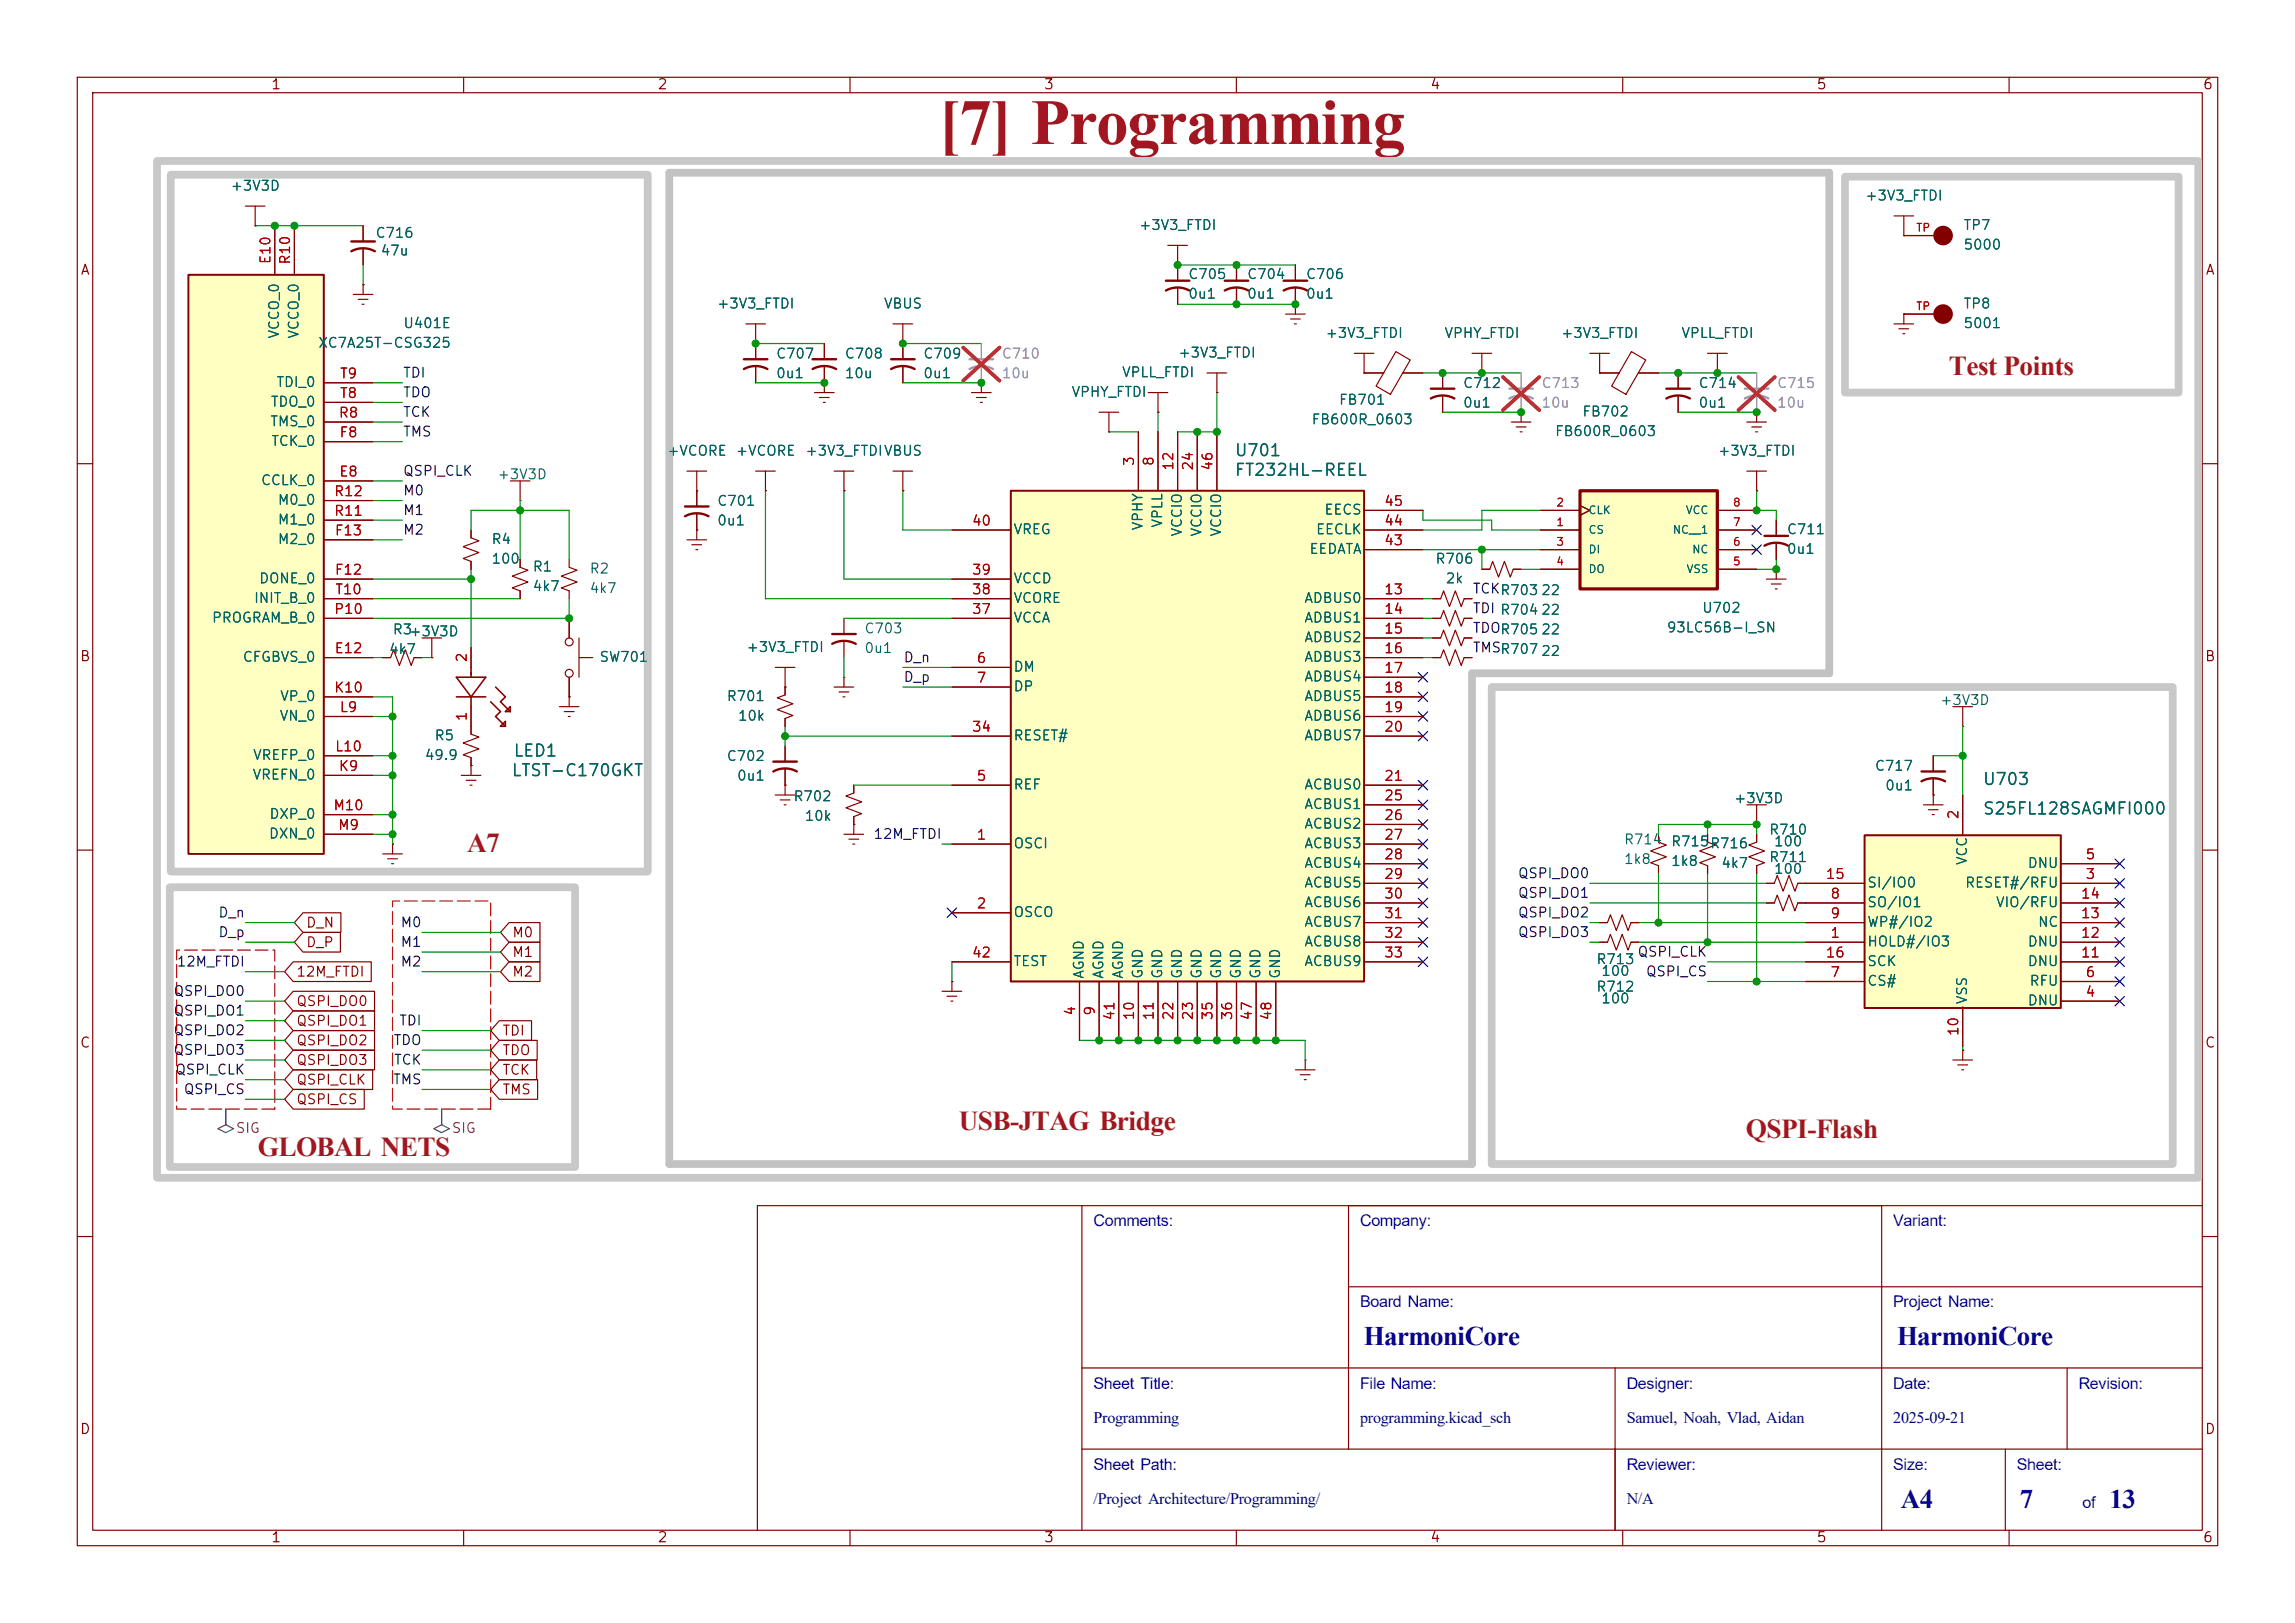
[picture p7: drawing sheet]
<svg xmlns="http://www.w3.org/2000/svg" width="297mm" height="210mm" viewBox="0 0 297 210" stroke-linecap="round" stroke-linejoin="round" font-family="sans-serif">
<defs><g id="words">
<text font-size="8.4" fill="#a21622" x="121.5" y="18.6">[7] Programming</text>
<g font-size="3.5" fill="#a21622">
<text x="252.2" y="48.5">Test Points</text>
<text x="60.4" y="110.2">A7</text>
<text x="33.4" y="149.6">GLOBAL NETS</text>
<text x="124.1" y="146.3">USB-JTAG Bridge</text>
<text x="225.9" y="147.3">QSPI-Flash</text>
</g>
<g font-size="3.5" fill="#00007f">
<text x="176.5" y="174.1">HarmoniCore</text>
<text x="245.5" y="174.1">HarmoniCore</text>
<text x="246" y="195.1">A4</text>
<text x="261.4" y="195.1">7</text>
<text x="273" y="195.1">13</text>
</g>
<g font-size="2.1" fill="#00f">
<text x="141.5" y="158.7">Comments:</text>
<text x="176" y="158.7">Company:</text>
<text x="245" y="158.7">Variant:</text>
<text x="176" y="169.2">Board Name:</text>
<text x="245" y="169.2">Project Name:</text>
<text x="141.5" y="179.7">Sheet Title:</text>
<text x="176" y="179.7">File Name:</text>
<text x="210.5" y="179.7">Designer:</text>
<text x="245" y="179.7">Date:</text>
<text x="269" y="179.7">Revision:</text>
<text x="141.5" y="190.2">Sheet Path:</text>
<text x="210.5" y="190.2">Reviewer:</text>
<text x="245" y="190.2">Size:</text>
<text x="261" y="190.2">Sheet:</text>
<text x="269.5" y="195.2">of</text>
</g>
<g font-size="2.1" fill="#00007f">
<text x="141.5" y="184.2">Programming</text>
<text x="176" y="184.2">programming.kicad_sch</text>
<text x="210.5" y="184.2">Samuel, Noah, Vlad, Aidan</text>
<text x="245" y="184.2">2025-09-21</text>
<text x="141.5" y="194.7">/Project Architecture/Programming/</text>
<text x="210.5" y="194.7">N/A</text>
</g>
<g font-size="1.5" fill="#006464">
<text x="159.7" y="59.4">U701</text>
<text x="159.7" y="62">FT232HL-REEL</text>
<text x="66.1" y="100.8">LTST-C170GKT</text>
<text x="66.4" y="98.3">LED1</text>
<text x="256.5" y="102">U703</text>
<text x="256.5" y="105.8">S25FL128SAGMFI000</text>
</g>
<g font-size="1.3" fill="#840000">
<text x="35" y="11.9">1</text>
<text x="85" y="11.9">2</text>
<text x="135" y="11.9">3</text>
<text x="185" y="11.9">4</text>
<text x="235" y="11.9">5</text>
<text x="285" y="11.9">6</text>
<text x="10.3" y="35.9">A</text>
<text x="285.3" y="35.9">A</text>
<text x="10.3" y="85.9">B</text>
<text x="285.3" y="85.9">B</text>
<text x="39.5" y="122.9">D_P</text>
<text x="39.5" y="120.3">D_N</text>
<text x="66.2" y="121.6">M0</text>
<text x="66.2" y="124.1">M1</text>
<text x="38.3" y="126.7">12M_FTDI</text>
<text x="38.3" y="130.5">QSPI_DO0</text>
<text x="66.2" y="126.7">M2</text>
<text x="10.3" y="135.9">C</text>
<text x="38.3" y="133">QSPI_DO1</text>
<text x="38.3" y="135.6">QSPI_DO2</text>
<text x="64.9" y="134.3">TDI</text>
<text x="64.9" y="136.8">TDO</text>
<text x="285.3" y="135.9">C</text>
<text x="38.3" y="138.1">QSPI_DO3</text>
<text x="38.3" y="140.7">QSPI_CLK</text>
<text x="38.3" y="143.2">QSPI_CS</text>
<text x="64.9" y="139.4">TCK</text>
<text x="64.9" y="141.9">TMS</text>
<text x="10.3" y="185.9">D</text>
<text x="285.3" y="185.9">D</text>
<text x="35" y="199.9">1</text>
<text x="85" y="199.9">2</text>
<text x="135" y="199.9">3</text>
<text x="185" y="199.9">4</text>
<text x="235" y="199.9">5</text>
<text x="285" y="199.9">6</text>
</g>
<g font-size="1.3" fill="#006464">
<text x="29.7" y="25">+3V3D</text>
<text x="241.3" y="26.3">+3V3_FTDI</text>
<text x="48.5" y="31.1">C716</text>
<text x="49.2" y="33.4">47u</text>
<text x="147.3" y="30.1">+3V3_FTDI</text>
<text x="254" y="30.1">TP7</text>
<text x="254" y="32.6">5000</text>
<text x="92.7" y="40.2">+3V3_FTDI</text>
<text x="114.3" y="40.2">VBUS</text>
<text x="153.7" y="36.4">C705</text>
<text x="153.7" y="39">0u1</text>
<text x="161.3" y="36.4">C704</text>
<text x="161.3" y="39">0u1</text>
<text x="168.9" y="36.4">C706</text>
<text x="168.9" y="39">0u1</text>
<text x="254" y="40.2">TP8</text>
<text x="36.4" y="43.9" transform="rotate(-90 36.4 43.9)">VCCO_0</text>
<text x="39" y="43.9" transform="rotate(-90 39 43.9)">VCCO_0</text>
<text x="41.1" y="45.3">XC7A25T-CSG325</text>
<text x="52.1" y="42.8">U401E</text>
<text x="100.3" y="46.7">C707</text>
<text x="109.2" y="46.7">C708</text>
<text x="119.4" y="46.7">C709</text>
<text x="152.4" y="46.6">+3V3_FTDI</text>
<text x="171.4" y="44">+3V3_FTDI</text>
<text x="186.8" y="44">VPHY_FTDI</text>
<text x="201.9" y="44">+3V3_FTDI</text>
<text x="217.5" y="44">VPLL_FTDI</text>
<text x="254" y="42.8">5001</text>
<text x="34.9" y="52.9">TDO_0</text>
<text x="35.7" y="50.4">TDI_0</text>
<text x="100.3" y="49.3">0u1</text>
<text x="109.2" y="49.3">10u</text>
<text x="119.4" y="49.3">0u1</text>
<text x="138.6" y="51.7">VPHY_FTDI</text>
<text x="145.1" y="49.1">VPLL_FTDI</text>
<text x="173.2" y="52.7">FB701</text>
<text x="189.2" y="50.5">C712</text>
<text x="189.2" y="53.1">0u1</text>
<text x="219.7" y="50.5">C714</text>
<text x="219.7" y="53.1">0u1</text>
<text x="34.9" y="55.5">TMS_0</text>
<text x="35" y="58">TCK_0</text>
<text x="86.2" y="59.3">+VCORE</text>
<text x="95.1" y="59.3">+VCORE</text>
<text x="104.1" y="59.3">+3V3_FTDIVBUS</text>
<text x="169.6" y="55.2">FB600R_0603</text>
<text x="201.1" y="56.7">FB600R_0603</text>
<text x="204.7" y="54.2">FB702</text>
<text x="222.2" y="59.3">+3V3_FTDI</text>
<text x="33.7" y="63.1">CCLK_0</text>
<text x="35.9" y="65.6">M0_0</text>
<text x="64.3" y="62.3">+3V3D</text>
<text x="92.7" y="65.8">C701</text>
<text x="35.9" y="70.7">M2_0</text>
<text x="35.9" y="68.2">M1_0</text>
<text x="63.5" y="70.7">R4</text>
<text x="92.7" y="68.3">0u1</text>
<text x="131.1" y="69.4">VREG</text>
<text x="148.2" y="68.7" transform="rotate(-90 148.2 68.7)">VPHY</text>
<text x="150.7" y="68.4" transform="rotate(-90 150.7 68.4)">VPLL</text>
<text x="153.3" y="69.5" transform="rotate(-90 153.3 69.5)">VCCIO</text>
<text x="155.8" y="69.5" transform="rotate(-90 155.8 69.5)">VCCIO</text>
<text x="158.3" y="69.5" transform="rotate(-90 158.3 69.5)">VCCIO</text>
<text x="169.4" y="72">EEDATA</text>
<text x="170.2" y="69.4">EECLK</text>
<text x="171.3" y="66.9">EECS</text>
<text x="231.1" y="69.4">C711</text>
<text x="231.1" y="72">0u1</text>
<text x="33.4" y="75.8">DONE_0</text>
<text x="63.5" y="73.3">100</text>
<text x="68.8" y="74.3">R1</text>
<text x="68.8" y="76.8">4k7</text>
<text x="76.2" y="74.5">R2</text>
<text x="76.2" y="77.1">4k7</text>
<text x="131.1" y="75.8">VCCD</text>
<text x="185.7" y="73.3">R706</text>
<text x="187" y="75.8">2k</text>
<text x="194" y="77.3">R703</text>
<text x="199.3" y="77.3">22</text>
<text x="27.3" y="80.9">PROGRAM_B_0</text>
<text x="32.8" y="78.3">INIT_B_0</text>
<text x="50.7" y="82.4">R3+3V3D</text>
<text x="111.8" y="82.3">C703</text>
<text x="131.1" y="80.9">VCCA</text>
<text x="131.1" y="78.3">VCORE</text>
<text x="168.7" y="78.3">ADBUS0</text>
<text x="168.7" y="80.9">ADBUS1</text>
<text x="168.7" y="83.4">ADBUS2</text>
<text x="194" y="82.4">R705</text>
<text x="194" y="79.9">R704</text>
<text x="199.3" y="82.4">22</text>
<text x="199.3" y="79.9">22</text>
<text x="215.6" y="82.1">93LC56B-I_SN</text>
<text x="220.2" y="79.6">U702</text>
<text x="31.3" y="86">CFGBVS_0</text>
<text x="50.2" y="84.9">4k7</text>
<text x="77.5" y="86">SW701</text>
<text x="96.5" y="84.7">+3V3_FTDI</text>
<text x="111.8" y="84.8">0u1</text>
<text x="131.1" y="87.2">DM</text>
<text x="131.1" y="89.8">DP</text>
<text x="168.7" y="86">ADBUS3</text>
<text x="168.7" y="88.5">ADBUS4</text>
<text x="194" y="84.9">R707</text>
<text x="199.3" y="85.2">22</text>
<text x="36.1" y="93.6">VN_0</text>
<text x="36.2" y="91">VP_0</text>
<text x="93.9" y="91">R701</text>
<text x="95.4" y="93.6">10k</text>
<text x="168.7" y="91">ADBUS5</text>
<text x="168.7" y="93.6">ADBUS6</text>
<text x="251" y="91.5">+3V3D</text>
<text x="32.6" y="101.2">VREFN_0</text>
<text x="32.6" y="98.7">VREFP_0</text>
<text x="54.9" y="98.7">49.9</text>
<text x="56.1" y="96.1">R5</text>
<text x="93.9" y="98.8">C702</text>
<text x="95.3" y="101.3">0u1</text>
<text x="131.1" y="96.1">RESET#</text>
<text x="168.7" y="96.1">ADBUS7</text>
<text x="242.5" y="100.1">C717</text>
<text x="34.8" y="106.3">DXP_0</text>
<text x="102.6" y="104">R702</text>
<text x="104" y="106.5">10k</text>
<text x="131.1" y="102.5">REF</text>
<text x="168.7" y="102.5">ACBUS0</text>
<text x="168.7" y="105">ACBUS1</text>
<text x="168.7" y="107.5">ACBUS2</text>
<text x="224.3" y="104.2">+3V3D</text>
<text x="243.9" y="102.6">0u1</text>
<text x="34.7" y="108.8">DXN_0</text>
<text x="131.1" y="110.1">OSCI</text>
<text x="168.7" y="110.1">ACBUS3</text>
<text x="168.7" y="112.6">ACBUS4</text>
<text x="210.1" y="109.6">R714</text>
<text x="210.1" y="112.1">1k8</text>
<text x="216.2" y="109.8">R715R716</text>
<text x="216.2" y="112.4">1k8</text>
<text x="222.7" y="112.6">4k7</text>
<text x="228.8" y="108.3">R710</text>
<text x="228.8" y="111.9">R711</text>
<text x="229.5" y="109.8">100</text>
<text x="229.5" y="113.4">100</text>
<text x="254.9" y="112" transform="rotate(-90 254.9 112)">VCC</text>
<text x="262.3" y="112.6">DNU</text>
<text x="131.1" y="119">OSCO</text>
<text x="168.7" y="115.2">ACBUS5</text>
<text x="168.7" y="117.7">ACBUS6</text>
<text x="241.6" y="117.7">SO/IO1</text>
<text x="241.6" y="115.2">SI/IO0</text>
<text x="254.2" y="115.2">RESET#/RFU</text>
<text x="258.2" y="117.7">VIO/RFU</text>
<text x="131.1" y="125.3">TEST</text>
<text x="168.7" y="120.2">ACBUS7</text>
<text x="168.7" y="122.8">ACBUS8</text>
<text x="168.7" y="125.3">ACBUS9</text>
<text x="206.5" y="125.1">R713</text>
<text x="241.6" y="122.8">HOLD#/IO3</text>
<text x="241.6" y="120.2">WP#/IO2</text>
<text x="241.6" y="125.3">SCK</text>
<text x="262.3" y="125.3">DNU</text>
<text x="262.3" y="122.8">DNU</text>
<text x="263.6" y="120.2">NC</text>
<text x="140.6" y="126.7" transform="rotate(-90 140.6 126.7)">AGND</text>
<text x="143.1" y="126.7" transform="rotate(-90 143.1 126.7)">AGND</text>
<text x="145.6" y="126.7" transform="rotate(-90 145.6 126.7)">AGND</text>
<text x="148.2" y="126.7" transform="rotate(-90 148.2 126.7)">GND</text>
<text x="150.7" y="126.7" transform="rotate(-90 150.7 126.7)">GND</text>
<text x="153.3" y="126.7" transform="rotate(-90 153.3 126.7)">GND</text>
<text x="155.8" y="126.7" transform="rotate(-90 155.8 126.7)">GND</text>
<text x="158.3" y="126.7" transform="rotate(-90 158.3 126.7)">GND</text>
<text x="160.9" y="126.7" transform="rotate(-90 160.9 126.7)">GND</text>
<text x="163.4" y="126.7" transform="rotate(-90 163.4 126.7)">GND</text>
<text x="166" y="126.7" transform="rotate(-90 166 126.7)">GND</text>
<text x="206.5" y="128.6">R712</text>
<text x="207.1" y="126.6">100</text>
<text x="207.1" y="130.1">100</text>
<text x="241.6" y="127.9">CS#</text>
<text x="254.9" y="130" transform="rotate(-90 254.9 130)">VSS</text>
<text x="262.3" y="130.4">DNU</text>
<text x="262.6" y="127.9">RFU</text>
</g>
<g font-size="1.3" fill="#a90000">
<text x="35.3" y="34.3" transform="rotate(-90 35.3 34.3)">E10</text>
<text x="37.8" y="34.3" transform="rotate(-90 37.8 34.3)">R10</text>
<text x="43.9" y="51.8">T8</text>
<text x="43.9" y="49.3">T9</text>
<text x="43.7" y="54.4">R8</text>
<text x="43.8" y="56.9">F8</text>
<text x="43.1" y="64.5">R12</text>
<text x="43.8" y="62">E8</text>
<text x="147.1" y="60.4" transform="rotate(-90 147.1 60.4)">3</text>
<text x="149.6" y="60.4" transform="rotate(-90 149.6 60.4)">8</text>
<text x="152.1" y="61" transform="rotate(-90 152.1 61)">12</text>
<text x="154.7" y="61" transform="rotate(-90 154.7 61)">24</text>
<text x="157.2" y="61" transform="rotate(-90 157.2 61)">46</text>
<text x="179" y="65.8">45</text>
<text x="43.1" y="67.1">R11</text>
<text x="43.2" y="69.6">F13</text>
<text x="125.7" y="68.3">40</text>
<text x="179" y="70.9">43</text>
<text x="179" y="68.3">44</text>
<text x="43.2" y="74.7">F12</text>
<text x="43.3" y="77.2">T10</text>
<text x="125.7" y="77.2">38</text>
<text x="125.7" y="74.7">39</text>
<text x="179" y="77.2">13</text>
<text x="43.1" y="79.8">P10</text>
<text x="125.7" y="79.8">37</text>
<text x="179" y="79.8">14</text>
<text x="179" y="82.3">15</text>
<text x="43.1" y="89.9">K10</text>
<text x="43.2" y="84.8">E12</text>
<text x="60.7" y="85.8" transform="rotate(-90 60.7 85.8)">2</text>
<text x="126.3" y="86.1">6</text>
<text x="126.3" y="88.6">7</text>
<text x="179" y="84.8">16</text>
<text x="179" y="87.4">17</text>
<text x="179" y="89.9">18</text>
<text x="43.9" y="92.5">L9</text>
<text x="60.7" y="93.4" transform="rotate(-90 60.7 93.4)">1</text>
<text x="125.7" y="95">34</text>
<text x="179" y="92.5">19</text>
<text x="179" y="95">20</text>
<text x="43.3" y="97.5">L10</text>
<text x="43.7" y="100.1">K9</text>
<text x="126.3" y="101.3">5</text>
<text x="179" y="101.3">21</text>
<text x="43" y="105.2">M10</text>
<text x="43.7" y="107.7">M9</text>
<text x="179" y="103.9">25</text>
<text x="179" y="106.4">26</text>
<text x="253.7" y="106.1" transform="rotate(-90 253.7 106.1)">2</text>
<text x="126.3" y="109">1</text>
<text x="179" y="109">27</text>
<text x="179" y="111.5">28</text>
<text x="269.8" y="111.5">5</text>
<text x="126.3" y="117.9">2</text>
<text x="179" y="114">29</text>
<text x="179" y="116.6">30</text>
<text x="179" y="119.1">31</text>
<text x="236.2" y="114">15</text>
<text x="236.8" y="116.6">8</text>
<text x="236.8" y="119.1">9</text>
<text x="269.2" y="116.6">14</text>
<text x="269.2" y="119.1">13</text>
<text x="269.8" y="114">3</text>
<text x="125.7" y="124.2">42</text>
<text x="179" y="121.7">32</text>
<text x="179" y="124.2">33</text>
<text x="236.2" y="124.2">16</text>
<text x="236.8" y="121.7">1</text>
<text x="269.2" y="124.2">11</text>
<text x="269.2" y="121.7">12</text>
<text x="139.4" y="131.5" transform="rotate(-90 139.4 131.5)">4</text>
<text x="142" y="131.5" transform="rotate(-90 142 131.5)">9</text>
<text x="236.8" y="126.7">7</text>
<text x="269.8" y="129.3">4</text>
<text x="269.8" y="126.7">6</text>
<text x="144.5" y="132.1" transform="rotate(-90 144.5 132.1)">41</text>
<text x="147.1" y="132.1" transform="rotate(-90 147.1 132.1)">10</text>
<text x="149.6" y="132.1" transform="rotate(-90 149.6 132.1)">11</text>
<text x="152.1" y="132.1" transform="rotate(-90 152.1 132.1)">22</text>
<text x="154.7" y="132.1" transform="rotate(-90 154.7 132.1)">23</text>
<text x="157.2" y="132.1" transform="rotate(-90 157.2 132.1)">35</text>
<text x="159.8" y="132.1" transform="rotate(-90 159.8 132.1)">36</text>
<text x="162.3" y="132.1" transform="rotate(-90 162.3 132.1)">47</text>
<text x="164.8" y="132.1" transform="rotate(-90 164.8 132.1)">48</text>
<text x="253.7" y="134.2" transform="rotate(-90 253.7 134.2)">10</text>
</g>
<g font-size="1.3" fill="#989898">
<text x="129.5" y="46.7">C710</text>
<text x="129.5" y="49.3">10u</text>
<text x="199.4" y="50.5">C713</text>
<text x="199.4" y="53.1">10u</text>
<text x="229.9" y="50.5">C715</text>
<text x="229.9" y="53.1">10u</text>
</g>
<g font-size="1.3" fill="#0f0f0f">
<text x="52.1" y="49.2">TDI</text>
<text x="52.1" y="51.7">TDO</text>
<text x="52.1" y="54.3">TCK</text>
<text x="52.1" y="56.8">TMS</text>
<text x="52.1" y="61.9">QSPI_CLK</text>
<text x="52.1" y="64.4">M0</text>
<text x="52.1" y="67">M1</text>
<text x="52.1" y="69.5">M2</text>
<text x="190.5" y="77.1">TCKR703</text>
<text x="190.5" y="82.2">TDOR705</text>
<text x="190.5" y="79.7">TDI R704</text>
<text x="116.8" y="88.6">D_p</text>
<text x="116.8" y="86">D_n</text>
<text x="190.5" y="84.7">TMSR707</text>
<text x="112.9" y="108.9">12M_FTDI</text>
<text x="196.3" y="114">QSPI_DO0</text>
<text x="28.2" y="119">D_n</text>
<text x="196.3" y="119">QSPI_DO2</text>
<text x="196.3" y="116.5">QSPI_DO1</text>
<text x="22.8" y="125.4">12M_FTDI</text>
<text x="28.2" y="121.6">D_p</text>
<text x="51.7" y="120.3">M0</text>
<text x="51.7" y="122.8">M1</text>
<text x="51.7" y="125.4">M2</text>
<text x="196.3" y="121.6">QSPI_DO3</text>
<text x="211.8" y="124.1">QSPI_CLK</text>
<text x="22.4" y="129.2">QSPI_DO0</text>
<text x="22.4" y="131.7">QSPI_DO1</text>
<text x="212.9" y="126.7">QSPI_CS</text>
<text x="22.4" y="134.3">QSPI_DO2</text>
<text x="22.4" y="136.8">QSPI_DO3</text>
<text x="50.8" y="135.5">TDO</text>
<text x="51.6" y="133">TDI</text>
<text x="22.6" y="139.4">QSPI_CLK</text>
<text x="23.7" y="141.9">QSPI_CS</text>
<text x="50.8" y="140.6">TMS</text>
<text x="50.9" y="138.1">TCK</text>
</g>
<g font-size="1.3" fill="#840084">
<text x="30.4" y="146.9">SIG</text>
<text x="58.4" y="146.9">SIG</text>
</g>
<g font-size="1" fill="#a90000">
<text x="247.9" y="30.2">TP</text>
<text x="247.9" y="40.4">TP</text>
<text x="201.3" y="65.8">2</text>
<text x="224.2" y="65.8">8</text>
<text x="201.3" y="68.3">1</text>
<text x="201.3" y="70.9">3</text>
<text x="224.2" y="70.9">6</text>
<text x="224.2" y="68.3">7</text>
<text x="201.3" y="73.4">4</text>
<text x="224.2" y="73.4">5</text>
</g>
<g font-size="1" fill="#006464">
<text x="205.5" y="69.3">CS</text>
<text x="205.5" y="66.8">CLK</text>
<text x="205.5" y="71.9">DI</text>
<text x="216.4" y="69.3">NC__1</text>
<text x="218.1" y="66.8">VCC</text>
<text x="218.9" y="71.9">NC</text>
<text x="205.5" y="74.4">DO</text>
<text x="218.2" y="74.4">VSS</text>
</g>
</g></defs>
<g fill="none" stroke="#840000" stroke-width=".15">
<path d="M10 10h277v190h-277zM12 12h273v186h-273zM60 10v2M110 10v2M160 10v2M210 10v2M260 10v2M245.1 27.9h2.5M246.4 30.5h.1M246.4 27.9v2.6M246.4 30.5h5.1M96.5 41.9h2.6"/>
<path d="M97.8 44.5h.1M97.8 41.9v4.6M97.8 47.5v2M105.4 50.8h2.5M106 51.4h1.3M106.6 52.1h.2M106.7 49.5h.1M106.7 49.5v1.3M207 48.3h2.5M211.1 45.5l1.9 1.1-2.6 4.4-1.8-1zM212 48.3h2.6M245.1 41.9h2.5"/>
<path d="M245.7 42.5h1.3M246.3 43.2h.2M246.4 40.6h.1M246.4 40.6v1.3M246.4 40.6h5.1M10 60h2M88.9 61h2.5M90.2 63.5h.1M90.2 61v4.5M90.2 66.5v2.1M97.8 61h2.5M99.1 63.5h.1"/>
<path d="M99.1 61v2.5M107.9 61h2.6M109.2 63.5h.1M109.2 61v2.5M115.6 61h2.5M116.8 63.5h.1M116.8 61v2.5M285 60h2M100.3 86.4h2.6M101.6 88.9h.1M101.6 86.4v3.5l-1 .4 2 .8-2 .7 2 .8-1 .4v1M101.6 96.5v2.1"/>
<path d="M101.6 99.6v3.3M250.2 97.8v2M252.7 91.4h2.6M254 94h.1M254 91.4v2.6M10 110h2M100.3 102.9h2.6M101 103.5h1.2M101.5 104.1h.2M101.6 101.6h.1M109.2 108h2.6M109.9 108.6h1.2"/>
<path d="M110.4 109.2h.2M110.5 101.6v1l-1 .4 2 .8-2 .7 2 .8-1 .4v2.3M110.5 106.7h.1M228.6 114.3h1l.4-1 .8 2 .7-2 .8 2 .4-1h1M248.9 104.1h2.6M249.6 104.8h1.2M250.1 105.4h.2M250.2 102.9h.1M250.2 100.8v3.3M285 110h2M121.9 128.3h2.6M122.6 128.9h1.2"/>
<path d="M123.1 129.5h.2M123.2 127h.1M123.2 127v1.3M140 156v42M174.5 156v31.5M243.5 156v42M285 156h-187v42M10 160h2M140 177h145M174.5 166.5h110.5M209 177v21M267.5 177v10.5"/>
<path d="M285 160h2M60 198v2M110 198v2M140 187.5h145M160 198v2M210 198v2M259.5 187.5v10.5M260 198v2"/>
</g>
<path d="M96.3 47.8a3.2 3.2 0 0 1 3 0M96.3 46.5h3M88.6 66.8a3.2 3.2 0 0 1 3.1 0M88.6 65.5h3.1M100.1 99.8a3.2 3.2 0 0 1 3 0M100.1 98.6h3M248.7 99.8h3M248.7 101.1a3.2 3.2 0 0 1 3 0" fill="none" stroke="#840000" stroke-width=".3"/>
<g fill="none" stroke="#840000" stroke-width="1.3">
<circle cx="251.5" cy="30.5" r=".63"/>
<circle cx="251.5" cy="40.6" r=".63"/>
</g>
<path d="M130.8 63.5h45.7v63.5h-45.7z" fill="#ffffc2"/>
<path d="M130.8 63.5h45.7v63.5h-45.7z" fill="none" stroke="#840000" stroke-width=".25"/>
<g fill="none" stroke="#840000" stroke-width=".15">
<path d="M147.3 55.9v7.6M149.9 55.9v7.6M152.4 55.9v7.6M154.9 55.9v7.6M156.2 48.3h2.5M157.5 50.8h.1M157.5 48.3v2.5M157.5 55.9v7.6M66 62.2h2.6M67.3 64.8h.1M67.3 62.2v2.6M123.2 77.5h7.6"/>
<path d="M123.2 74.9h7.6M123.2 68.6h7.6M176.5 77.5h7.6M176.5 68.6h7.6M176.5 71.1h7.6M176.5 66h7.6M61 99.1h.1M61 94v1l1 .4-2.1 .7 2.1 .8-2.1 .8 1.1 .3v2.3M73.7 80v2.6M73.7 87.6v2.6M74.9 85.1h1.8M74.9 82.6v5"/>
<path d="M107.9 88.9h2.6M108.6 89.5h1.3M109.1 90.2h.2M109.2 87.6h.1M109.2 87.6v1.3M123.2 86.4h7.6M123.2 88.9h7.6M123.2 80h7.6M123.2 95.3h7.6M176.5 80h7.6M176.5 82.6h7.6M176.5 85.1h7.6"/>
<path d="M176.5 87.6h7.6M176.5 90.2h7.6M176.5 92.7h7.6M176.5 95.3h7.6M59.7 100.3h2.5M60.3 101h1.3M60.8 101.6h.3M123.2 109.2h7.6M123.2 118.1h7.6M123.2 101.6h7.6M176.5 109.2h7.6M176.5 101.6h7.6"/>
<path d="M176.5 104.1h7.6M176.5 106.7h7.6M176.5 111.8h7.6M176.5 114.3h7.6M176.5 116.8h7.6M176.5 119.4h7.6M123.2 124.5h7.6M139.7 127v7.6M142.2 127v7.6M144.8 127v7.6M147.3 127v7.6M149.9 127v7.6"/>
<path d="M152.4 127v7.6M154.9 127v7.6M157.5 127v7.6M160 127v7.6M162.6 127v7.6M165.1 127v7.6M176.5 121.9h7.6M176.5 124.5h7.6"/>
<circle cx="73.7" cy="87.1" r=".51"/>
<circle cx="73.7" cy="83.1" r=".51"/>
</g>
<path d="M125.5 47.8a3.2 3.2 0 0 1 3 0M125.5 46.5h3" fill="none" stroke="#a1a1a1" stroke-width=".3"/>
<path d="M127 44.5v2M127 47.5v2" fill="none" stroke="#a1a1a1" stroke-width=".15"/>
<path d="M124.6 45l4.8 4.3M129.4 45l-4.8 4.3" fill="none" stroke="#e12e31" stroke-width=".46"/>
<path d="M24.4 35.6h17.5v74.9h-17.5z" fill="#ffffc2"/>
<path d="M24.4 35.6h17.5v74.9h-17.5z" fill="none" stroke="#840000" stroke-width=".25"/>
<g fill="none" stroke="#840000" stroke-width=".15">
<path d="M31.7 26.7h2.6M33 29.2h.1M33 26.7v2.5M35.6 29.2v6.4M38.1 29.2v6.4M45.7 38.1h2.6M46.4 38.7h1.2M46.9 39.4h.2M47 36.8h.1M47 29.2v2M47 32.3v2M47 36.8v1.3"/>
<path d="M167.6 39.4h.1M167.6 39.4v1.2M41.9 57.2h6.4M41.9 54.6h6.4M41.9 52.1h6.4M41.9 49.5h6.4M166.4 40.6h2.5M167 41.3h1.3M167.5 41.9h.3M175.3 45.7h2.5M176.5 48.3h.1M176.5 48.3h2.6"/>
<path d="M176.5 45.7v2.6M180.6 45.5l1.9 1.1-2.6 4.4-1.8-1zM181.6 48.3h2.5M205.7 45.7h2.6M207 48.3h.1M207 45.7v2.6M217.2 48.3v2M217.2 51.3v2M221 45.7h2.5M222.2 48.3h.1M222.2 45.7v2.6M41.9 62.2h6.4"/>
<path d="M41.9 74.9h6.4M41.9 69.9h6.4M41.9 67.3h6.4M41.9 64.8h6.4M41.9 77.5h6.4M61 68.6v1l1 .4-2.1 .7 2.1 .8-2.1 .8 1.1 .3v1.1M67.3 72.4v1l1 .4-2 .7 2 .8-2 .8 1 .4v1M73.7 72.4v1l1 .4-2.1 .7 2.1 .8-2.1 .8 1.1 .4v1M88.9 69.9h2.5M89.5 70.5h1.3M90 71.1h.3M90.2 68.6h.1"/>
<path d="M90.2 68.6v1.3M185.4 77.5h1l.4-1 .8 2 .7-2 .8 2 .4-1h1M191.8 73.7h1l.4-1.1 .7 2.1 .8-2.1 .8 2.1 .3-1h1M41.9 85.1h6.4M41.9 90.2h6.4M41.9 92.7h6.4M41.9 97.8h6.4M41.9 80h6.4M49.5 85.1h1l.4-1 .8 2 .8-2 .7 2 .4-1h1M61 83.8v2.6M61 91.4v2.6M72.4 91.4h2.5"/>
<path d="M73 92.1h1.3M73.5 92.7h.3M73.7 90.2h.1M73.7 90.2v1.2M185.4 82.6h1l.4-1.1 .8 2.1 .7-2.1 .8 2.1 .4-1h1M185.4 80h1l.4-1 .8 2 .7-2 .8 2 .4-1h1M185.4 85.1h1l.4-1 .8 2 .7-2 .8 2 .4-1h1M41.9 100.3h6.4M41.9 108h6.4M41.9 105.4h6.4M228.6 116.8h1l.4-1 .8 2.1 .7-2.1 .8 2.1 .4-1.1h1M207 121.9h1l.4-1 .8 2 .7-2 .8 2 .4-1h1"/>
</g>
<path d="M45.5 32.5a3.2 3.2 0 0 1 3 0M45.5 31.2h3M215.6 51.6a3.2 3.2 0 0 1 3.1 0M215.6 50.3h3.1" fill="none" stroke="#840000" stroke-width=".3"/>
<path d="M59.1 87.6h3.8l-1.9 2.6zM59.1 90.2h3.8M61 86.4v1.2M61 90.2v1.2M63.5 90.8l1.3 1.3-.7 .6 1.3 1.3M64.1 88.9l1.3 1.3-.6 .6 1.2 1.3M64.8 94l.6-.7v.7zM65.4 92.1l.6-.7v.7z" fill="none" stroke="#840000" stroke-width=".2"/>
<path d="M241.3 108.1h25.4v22.3h-25.4z" fill="#ffffc2"/>
<path d="M241.3 108.1h25.4v22.3h-25.4z" fill="none" stroke="#840000" stroke-width=".25"/>
<g fill="none" stroke="#840000" stroke-width=".15">
<path d="M148.6 50.8h2.5M149.9 53.3h.1M149.9 50.8v2.5M186.7 48.3v2M186.7 51.3v2M190.5 45.7h2.5M191.8 48.3h.1M191.8 45.7v2.6M195.6 54.6h2.5M196.2 55.2h1.3M196.7 55.9h.3M196.8 53.3h.1"/>
<path d="M196.8 53.3v1.3M226.1 54.6h2.5M226.7 55.2h1.3M227.2 55.9h.3M227.3 53.3h.1M227.3 53.3v1.3M226.1 61h2.5M227.3 63.5h.1M227.3 61v2.5M54.6 82.6h2.5M55.9 85.1h.1M55.9 82.6v2.5"/>
<path d="M49.5 110.5h2.6M50.2 111.1h1.2M50.7 111.8h.2M50.8 109.2h.1M50.8 109.2v1.3M207 119.4h1l.4-1 .8 2 .7-2 .8 2 .4-1h1M214.6 108v1l1 .3-2 .8 2 .8-2 .7 1 .4v1M221 108v1l1 .3-2 .8 2 .8-2 .7 1 .4v1M226.1 104.1h2.5M227.3 108v1l-1 .3 2 .8-2 .8 2 .7-1 .4v1M227.3 106.7h.1M227.3 104.1v2.6"/>
<path d="M233.7 116.8h7.6M233.7 119.4h7.6M233.7 114.3h7.6M254 102.9v5.1M266.7 116.8h7.6M266.7 119.4h7.6M266.7 114.3h7.6M266.7 111.8h7.6M233.7 121.9h7.6M233.7 127h7.6M233.7 124.5h7.6M252.7 137.2h2.6"/>
<path d="M253.4 137.8h1.2M253.9 138.4h.2M254 135.9h.1M254 130.3v5.1M254 135.9v1.3M266.7 121.9h7.6M266.7 127h7.6M266.7 124.5h7.6M266.7 129.5h7.6"/>
</g>
<path d="M195.3 51.6a3.2 3.2 0 0 1 3.1 0M195.3 50.3h3.1M225.8 51.6a3.2 3.2 0 0 1 3.1 0M225.8 50.3h3.1" fill="none" stroke="#a1a1a1" stroke-width=".3"/>
<path d="M196.8 48.3v2M196.8 51.3v2M227.3 48.3v2M227.3 51.3v2" fill="none" stroke="#a1a1a1" stroke-width=".15"/>
<path d="M194.5 48.8l4.7 4.3M199.2 48.8l-4.7 4.3M225 48.8l4.7 4.3M229.7 48.8l-4.7 4.3" fill="none" stroke="#e12e31" stroke-width=".46"/>
<path d="M185.2 51.6a3.2 3.2 0 0 1 3 0M185.2 50.3h3" fill="none" stroke="#840000" stroke-width=".3"/>
<path d="M204.5 63.5h17.7v12.7h-17.7z" fill="#ffffc2"/>
<path d="M204.5 63.5h17.7v12.7h-17.7z" fill="none" stroke="#840000" stroke-width=".41"/>
<g fill="none" stroke="#840000" stroke-width=".15">
<path d="M33 29.2h.1M35.6 29.2v6.4M38.1 29.2v6.4M47 36.8h.1M47 29.2v2M47 32.3v2M151.1 31.8h2.6M152.4 34.3h.1M152.4 31.8v4.5M152.4 37.3v2.1M160 34.3v2M160 37.3v2.1"/>
<path d="M167.6 39.4h.1M167.6 34.3v2M167.6 37.3v2.1M246.4 30.5h.1M246.4 30.5h5.1M41.9 52.1h6.4M41.9 57.2h6.4M41.9 54.6h6.4M41.9 49.5h6.4M97.8 44.5h.1M97.8 44.5v2M97.8 47.5v2"/>
<path d="M106.7 49.5h.1M106.7 44.5v2M106.7 47.5v2M115.6 41.9h2.5M116.8 44.5h.1M116.8 41.9v4.6M116.8 47.5v2M125.7 50.8h2.6M126.4 51.4h1.2M126.9 52.1h.2M127 49.5h.1M127 49.5v1.3"/>
<path d="M142.2 53.3h2.6M143.5 55.9h.1M143.5 53.3v2.6M147.3 55.9v7.6M149.9 53.3h.1M149.9 55.9v7.6M152.4 55.9v7.6M154.9 55.9v7.6M157.5 50.8h.1M157.5 55.9v7.6M176.5 48.3h.1M176.5 48.3h2.6"/>
<path d="M181.6 48.3h2.5M186.7 48.3v2M186.7 51.3v2M191.8 48.3h.1M196.8 53.3h.1M207 48.3h.1M207 48.3h2.5M212.1 48.3h2.5M217.2 48.3v2M217.2 51.3v2M222.2 48.3h.1M227.3 53.3h.1"/>
<path d="M246.4 40.6h.1M246.4 40.6h5.1M41.9 74.9h6.4M41.9 77.5h6.4M41.9 62.2h6.4M41.9 69.9h6.4M41.9 67.3h6.4M41.9 64.8h6.4M61 68.6v1M61 72.6v1.1M67.3 72.4v1M67.3 76.5v1"/>
<path d="M90.2 68.6h.1M90.2 63.5h.1M90.2 63.5v2M90.2 66.5v2.1M99.1 63.5h.1M109.2 63.5h.1M116.8 63.5h.1M123.2 68.6h7.6M123.2 74.9h7.6M123.2 77.5h7.6M176.5 68.6h7.6M176.5 66h7.6"/>
<path d="M176.5 71.1h7.6M176.5 77.5h7.6M185.4 77.5h1M189.5 77.5h1M191.8 73.7h1M195.8 73.7h1M199.4 68.6h5.1M199.4 66h5.1M199.4 71.1h5.1M199.4 73.7h5.1M204.5 65.4l1.2 .6-1.2 .7M222.2 68.6h5.1"/>
<path d="M222.2 66h5.1M222.2 71.1h5.1M222.2 73.7h5.1M227.3 63.5h.1M228.6 74.9h2.5M229.2 75.6h1.3M229.7 76.2h.3M229.9 73.7h.1M229.9 67.3v2M229.9 70.4v2M229.9 73.7v1.2M41.9 80h6.4"/>
<path d="M41.9 85.1h6.4M41.9 90.2h6.4M41.9 92.7h6.4M41.9 97.8h6.4M49.5 85.1h1M53.6 85.1h1M55.9 85.1h.1M61 99.1h.1M61 83.8v2.6M61 91.4v3.6M61 98v1.1M73.7 90.2h.1"/>
<path d="M73.7 80v2.6M73.7 87.6v2.6M101.6 88.9h.1M101.6 88.9v1M101.6 93v1M101.6 96.5v2.1M101.6 99.6v2M109.2 80v2M109.2 83.1v2M123.2 80h7.6M123.2 86.4h7.6M123.2 88.9h7.6"/>
<path d="M123.2 95.3h7.6M176.5 82.6h7.6M176.5 80h7.6M176.5 85.1h7.6M176.5 87.6h7.6M176.5 90.2h7.6M176.5 92.7h7.6M176.5 95.3h7.6M185.4 82.6h1M185.4 80h1M185.4 85.1h1M189.5 82.6h1"/>
<path d="M189.5 80h1M189.5 85.1h1M250.2 97.8v2M39.2 118.1h4.9v2.6h-4.9l-1.1-1.3zM41.9 100.3h6.4M41.9 108h6.4M41.9 105.4h6.4M50.8 109.2h.1M65.9 119.4h4v2.5h-4l-1.1-1.2zM101.6 101.6h.1M110.5 106.7h.1M110.5 101.6v1"/>
<path d="M110.5 105.7v1M123.2 109.2h7.6M123.2 118.1h7.6M123.2 101.6h7.6M176.5 114.3h7.6M176.5 116.8h7.6M176.5 119.4h7.6M176.5 111.8h7.6M176.5 109.2h7.6M176.5 101.6h7.6M176.5 104.1h7.6M176.5 106.7h7.6"/>
<path d="M207 119.4h1M211.1 119.4h1M221 108v1M221 112v1M227.3 106.7h.1M227.3 108v1M227.3 112v1M228.6 114.3h1M228.6 116.8h1M232.7 114.3h8.6M232.7 116.8h8.6M233.7 119.4h7.6"/>
<path d="M250.2 102.9h.1M250.2 100.8v2.1M254 102.9v5.1M266.7 114.3h7.6M266.7 116.8h7.6M266.7 119.4h7.6M266.7 111.8h7.6M37.9 130.8h10.6v2.6h-10.6l-1.1-1.3zM37.9 124.5h10.1v2.5h-10.1l-1.1-1.3zM37.9 133.3h10.6v2.6h-10.6l-1.1-1.3zM37.9 135.9h10.6v2.5h-10.6l-1.1-1.2zM37.9 128.3h10.6v2.5h-10.6l-1.1-1.3z"/>
<path d="M37.9 138.4h10.3v2.6h-10.3l-1.1-1.3zM39.2 120.6h4.9v2.6h-4.9l-1.1-1.3zM64.6 132.1h4.2v2.5h-4.2l-1.1-1.2zM64.6 134.6h4.9v2.6h-4.9l-1.1-1.3zM64.6 137.2h4.9v2.5h-4.9l-1.1-1.3zM64.6 139.7h5v2.5h-5l-1.1-1.2zM65.9 124.5h4v2.5h-4l-1.1-1.3zM65.9 121.9h4v2.6h-4l-1.1-1.3zM123.2 127h.1M123.2 124.5h7.6M139.7 127v7.6M142.2 127v7.6"/>
<path d="M144.8 127v7.6M147.3 127v7.6M149.9 127v7.6M152.4 127v7.6M154.9 127v7.6M157.5 127v7.6M160 127v7.6M162.6 127v7.6M165.1 127v7.6M167.6 138.4h2.6M168.3 139.1h1.2M168.8 139.7h.2"/>
<path d="M168.9 137.2h.1M168.9 137.2v1.2M176.5 121.9h7.6M176.5 124.5h7.6M207 121.9h1M211.1 121.9h1M233.7 121.9h7.6M233.7 127h7.6M233.7 124.5h7.6M254 135.9h.1M254 130.3v5.1M266.7 121.9h7.6"/>
<path d="M266.7 127h7.6M266.7 124.5h7.6M266.7 129.5h7.6M37.9 141h9.2v2.5h-9.2l-1.1-1.3z"/>
</g>
<g fill="none" stroke="#840000" stroke-width=".3">
<path d="M150.9 37.6a3.2 3.2 0 0 1 3 0M150.9 36.3h3M158.5 37.6a3.2 3.2 0 0 1 3 0M158.5 36.3h3M166.1 37.6a3.2 3.2 0 0 1 3.1 0M166.1 36.3h3.1M105.2 47.8a3.2 3.2 0 0 1 3 0M105.2 46.5h3M115.3 47.8a3.2 3.2 0 0 1 3.1 0M115.3 46.5h3.1M228.3 70.6a3.2 3.2 0 0 1 3.1 0M228.3 69.3h3.1"/>
<path d="M107.7 83.3a3.2 3.2 0 0 1 3 0M107.7 82h3"/>
</g>
<path d="M29.2 143.5v2l1 .6-1 .5-1-.5 1-.6zM57.1 143.5v2l1.1 .6-1.1 .5-1-.5 1-.6z" fill="none" stroke="#484848" stroke-width=".15"/>
<path d="M35.6 143.5h-12.7v-20.6h12.7v20.6M63.5 143.5h-12.7v-26.9h12.7v26.9" fill="none" stroke="#f00" stroke-width=".15" stroke-dasharray="1.7 .6"/>
<path d="M86.6 22.4h150.1v64.7h-46.2v63.5h-103.9z" fill="none" stroke="#c2c2c2" stroke-width="1"/>
<g fill="none" stroke="#009600" stroke-width=".15">
<path d="M33 29.2h14M47 34.3v2.5M152.4 39.4h15.2M152.4 34.3h15.2M48.3 49.5h3.8M48.3 57.2h3.8M48.3 52.1h3.8M48.3 54.6h3.8M97.8 49.5h8.9M97.8 44.5h8.9M116.8 49.5h10.2M116.8 44.5h10.2"/>
<path d="M143.5 55.9h3.8M149.9 53.3v2.6M157.5 50.8v5.1h-5.1M184.1 48.3h12.7M186.7 53.3h10.1M214.6 48.3h12.7M217.2 53.3h10.1M48.3 77.5h19M48.3 67.3h3.8M48.3 69.9h3.8M48.3 64.8h3.8M48.3 74.9h12.7"/>
<path d="M48.3 62.2h3.8M61 68.6v-2.6h12.7v6.4M61 73.7v10.1M67.3 64.8v7.6M73.7 77.5v2.5h-25.4M99.1 63.5v14h24.1M109.2 63.5v11.4h14M116.8 63.5v5.1h6.4M184.1 77.5h1.3M184.1 66v1.3h8.9v1.3h6.4M184.1 71.1h15.3M191.8 71.1v2.6"/>
<path d="M196.8 73.7h2.6M199.4 66h-7.6v2.6h-7.7M227.3 63.5v2.5h2.6v1.3M229.9 72.4v1.3h-2.6M48.3 85.1h1.2M48.3 90.2h2.5v19M48.3 97.8h2.5M48.3 92.7h2.5M54.6 85.1h1.3M101.6 94v2.5M101.6 95.3h21.6M109.2 80h14"/>
<path d="M109.2 85.1v2.5M116.8 88.9h6.4M116.8 86.4h6.4M184.1 85.1h1.3M184.1 80h1.3M184.1 82.6h1.3M250.2 97.8h3.8M254 94v8.9M31.7 119.4h6.4M48.3 108h2.5M48.3 105.4h2.5M48.3 100.3h2.5"/>
<path d="M110.5 101.6h12.7M121.9 109.2h1.3M205.7 119.4h1.3M205.7 116.8h22.9M205.7 114.3h22.9M212.1 119.4h21.6M214.6 108v-1.3h12.7v1.3M214.6 113v6.4M221 106.7v1.3M221 113v8.9M227.3 113v14M31.7 129.5h5.1"/>
<path d="M31.7 121.9h6.4M31.7 125.7h5.1M31.7 139.7h5.1M31.7 137.2h5.1M31.7 134.6h5.1M31.7 132.1h5.1M54.6 125.7h10.2M54.6 138.4h8.9M54.6 135.9h8.9M54.6 123.2h10.2M54.6 133.4h8.9M54.6 120.7h10.2"/>
<path d="M123.2 124.5v2.5M139.7 134.6h29.2v2.6M205.7 121.9h1.3M212.1 121.9h21.6M221 124.5h12.7M221 127h12.7M254 135.4v.5M31.7 142.2h5.1M54.6 141h8.9"/>
</g>
<g fill="none" stroke="#000084" stroke-width=".15">
<path d="M226.7 70.5l1.2 1.2M226.7 68l1.2 1.2M227.9 70.5l-1.2 1.2M227.9 68l-1.2 1.2M183.5 89.6l1.3 1.2M183.5 94.6l1.3 1.3M183.5 92.1l1.3 1.2M183.5 87l1.3 1.2M184.8 89.6l-1.3 1.2M184.8 94.6l-1.3 1.3M184.8 92.1l-1.3 1.2M184.8 87l-1.3 1.2"/>
<path d="M122.6 117.5l1.2 1.2M123.8 117.5l-1.2 1.2M183.5 101l1.3 1.2M183.5 116.2l1.3 1.2M183.5 106.1l1.3 1.2M183.5 111.2l1.3 1.2M183.5 118.8l1.3 1.2M183.5 108.6l1.3 1.2M183.5 103.5l1.3 1.2M183.5 113.7l1.3 1.2M184.8 101l-1.3 1.2M184.8 116.2l-1.3 1.2"/>
<path d="M184.8 106.1l-1.3 1.2M184.8 111.2l-1.3 1.2M184.8 118.8l-1.3 1.2M184.8 108.6l-1.3 1.2M184.8 103.5l-1.3 1.2M184.8 113.7l-1.3 1.2M273.7 111.2l1.2 1.2M273.7 113.7l1.2 1.2M273.7 118.8l1.2 1.2M273.7 116.2l1.2 1.2M274.9 111.2l-1.2 1.2M274.9 113.7l-1.2 1.2"/>
<path d="M274.9 118.8l-1.2 1.2M274.9 116.2l-1.2 1.2M183.5 123.9l1.3 1.2M183.5 121.3l1.3 1.2M184.8 123.9l-1.3 1.2M184.8 121.3l-1.3 1.2M273.7 126.4l1.2 1.2M273.7 128.9l1.2 1.2M273.7 121.3l1.2 1.2M273.7 123.9l1.2 1.2M274.9 126.4l-1.2 1.2M274.9 128.9l-1.2 1.2"/>
<path d="M274.9 121.3l-1.2 1.2M274.9 123.9l-1.2 1.2"/>
</g>
<path d="M20.3 20.8h264.2v131.6h-264.2zM22.1 22.6h61.7v90.2h-61.7zM238.8 22.9h43.1v27.9h-43.1zM193 88.9h88.2v61.7h-88.2zM22 114.8h52.4v36.2h-52.4z" fill="none" stroke="#c8c8c8" stroke-width="1"/>
<path d="M127 44.5v2M127 47.5v2M196.8 48.3v2M196.8 51.3v2M227.3 48.3v2M227.3 51.3v2" fill="none" stroke="#a1a1a1" stroke-width=".15"/>
<path d="M124.6 45l4.8 4.3M129.4 45l-4.8 4.3M194.5 48.8l4.7 4.3M199.2 48.8l-4.7 4.3M225 48.8l4.7 4.3M229.7 48.8l-4.7 4.3" fill="none" stroke="#e12e31" stroke-width=".46"/>
<g fill="#009600" stroke="#009600" stroke-width=".13">
<circle cx="144.8" cy="134.6" r=".46"/>
<circle cx="147.3" cy="134.6" r=".46"/>
<circle cx="149.9" cy="134.6" r=".46"/>
<circle cx="214.6" cy="119.4" r=".46"/>
<circle cx="165.1" cy="134.6" r=".46"/>
<circle cx="217.2" cy="48.3" r=".46"/>
<circle cx="191.8" cy="48.3" r=".46"/>
<circle cx="157.5" cy="134.6" r=".46"/>
<circle cx="154.9" cy="55.9" r=".46"/>
<circle cx="154.9" cy="134.6" r=".46"/>
<circle cx="152.4" cy="34.3" r=".46"/>
<circle cx="160" cy="39.4" r=".46"/>
<circle cx="152.4" cy="134.6" r=".46"/>
<circle cx="162.6" cy="134.6" r=".46"/>
<circle cx="160" cy="134.6" r=".46"/>
<circle cx="142.2" cy="134.6" r=".46"/>
<circle cx="227.3" cy="53.3" r=".46"/>
<circle cx="227.3" cy="106.7" r=".46"/>
<circle cx="227.3" cy="66" r=".46"/>
<circle cx="157.5" cy="55.9" r=".46"/>
<circle cx="196.8" cy="53.3" r=".46"/>
<circle cx="160" cy="34.3" r=".46"/>
<circle cx="167.6" cy="39.4" r=".46"/>
<circle cx="186.7" cy="48.3" r=".46"/>
<circle cx="191.8" cy="71.1" r=".46"/>
<circle cx="227.3" cy="127" r=".46"/>
<circle cx="254" cy="97.8" r=".46"/>
<circle cx="221" cy="121.9" r=".46"/>
<circle cx="222.2" cy="48.3" r=".46"/>
<circle cx="229.9" cy="73.7" r=".46"/>
<circle cx="221" cy="106.7" r=".46"/>
<circle cx="50.8" cy="108" r=".46"/>
<circle cx="50.8" cy="105.4" r=".46"/>
<circle cx="35.6" cy="29.2" r=".46"/>
<circle cx="38.1" cy="29.2" r=".46"/>
<circle cx="97.8" cy="44.5" r=".46"/>
<circle cx="127" cy="49.5" r=".46"/>
<circle cx="106.7" cy="49.5" r=".46"/>
<circle cx="116.8" cy="44.5" r=".46"/>
<circle cx="101.6" cy="95.3" r=".46"/>
<circle cx="50.8" cy="97.8" r=".46"/>
<circle cx="50.8" cy="100.3" r=".46"/>
<circle cx="50.8" cy="92.7" r=".46"/>
<circle cx="61" cy="74.9" r=".46"/>
<circle cx="73.7" cy="80" r=".46"/>
<circle cx="67.3" cy="66" r=".46"/>
</g>
<use href="#words"/>
</svg>
